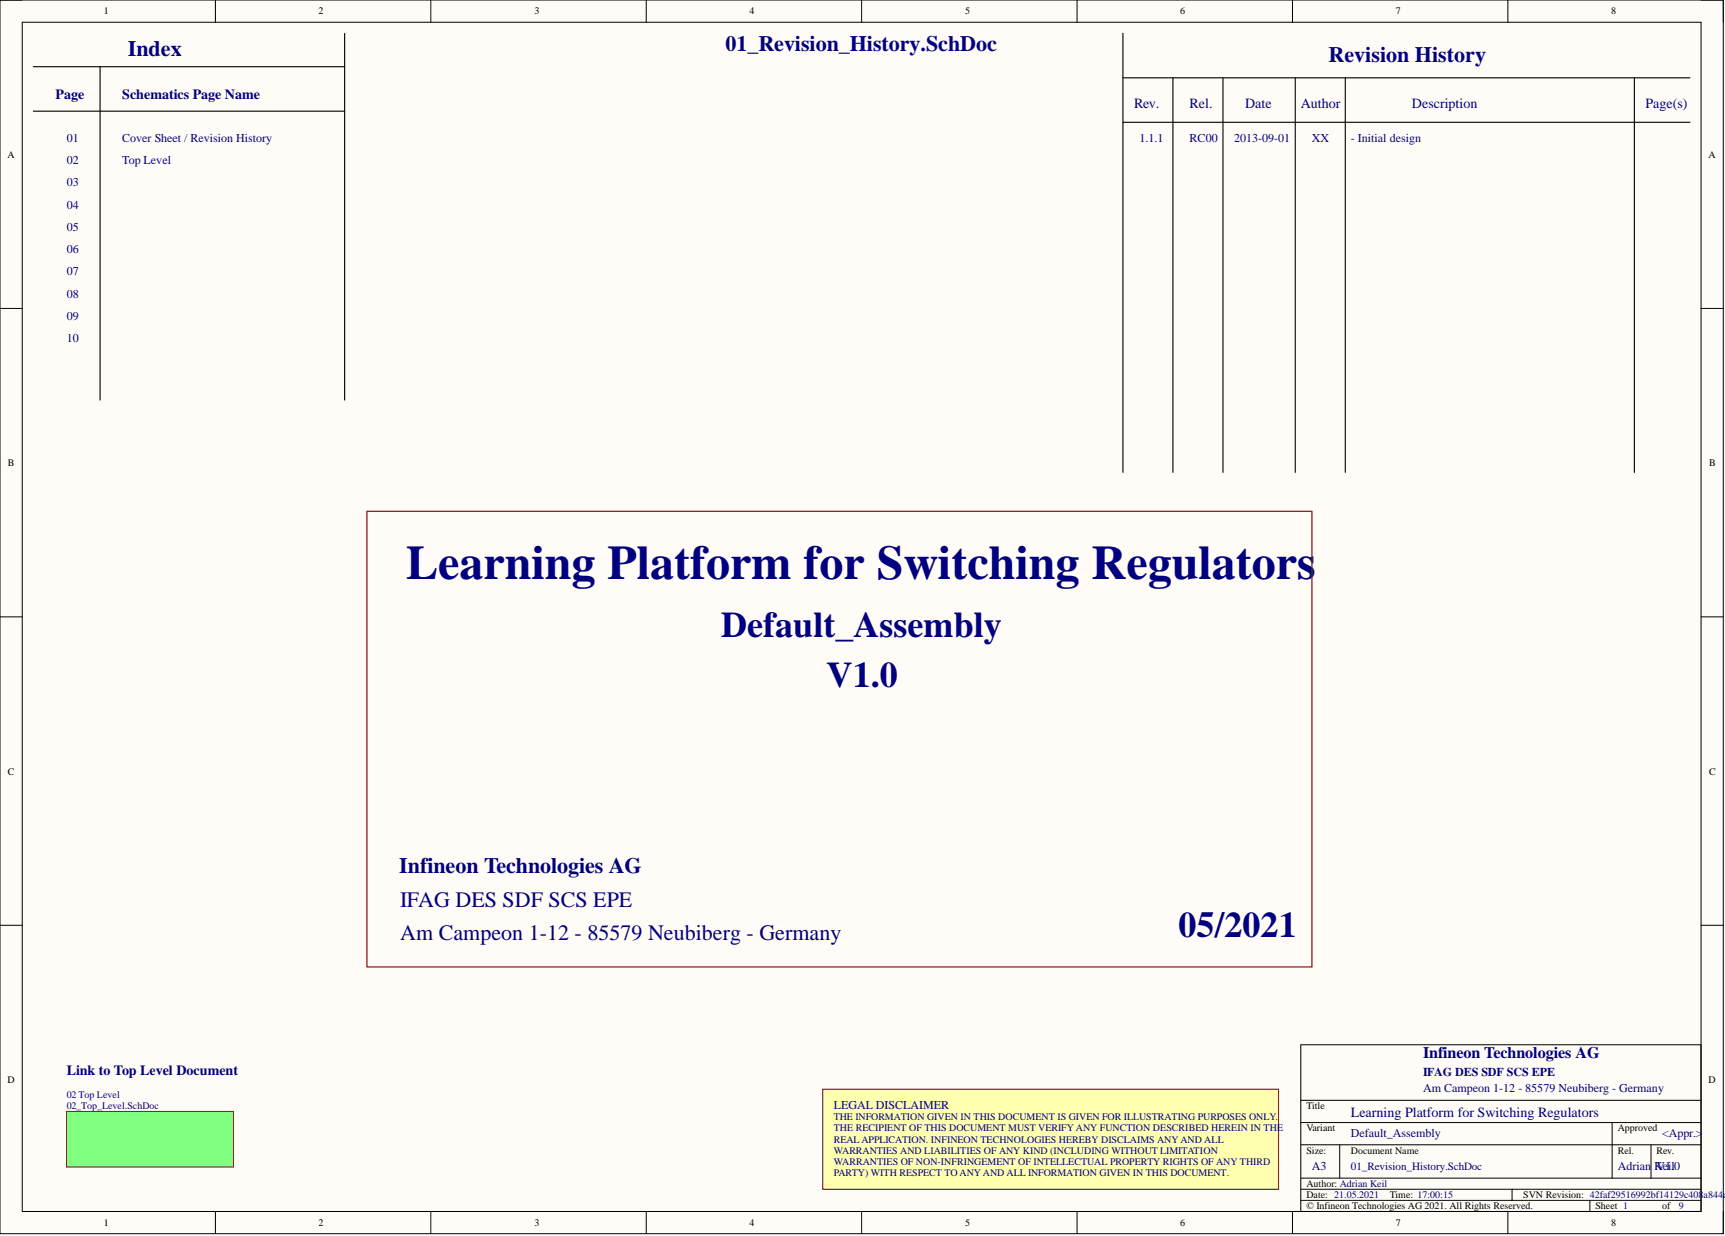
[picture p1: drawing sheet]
<svg xmlns="http://www.w3.org/2000/svg" width="393mm" height="282mm" viewBox="0 0 393 282" stroke-linecap="round" stroke-linejoin="round" font-family="sans-serif">
<defs><g id="words">
<text font-size="11" fill="#000080" x="92.6" y="132">Learning Platform for Switching Regulators</text>
<g font-size="8.2" fill="#000080">
<text x="164.5" y="145.2">Default_Assembly</text>
<text x="188.5" y="156.6">V1.0</text>
<text x="268.7" y="213.7">05/2021</text>
</g>
<g font-size="5" fill="#000080">
<text x="165.4" y="11.6">01_Revision_History.SchDoc</text>
<text x="29.2" y="12.8">Index</text>
<text x="303" y="14.1">Revision History</text>
<text x="91.1" y="199.1">Infineon Technologies AG</text>
<text x="91.3" y="206.7">IFAG DES SDF SCS EPE</text>
<text x="91.3" y="214.3">Am Campeon 1-12 - 85579 Neubiberg - Germany</text>
</g>
<text font-size="3.7" fill="#000080" x="324.5" y="241.3">Infineon Technologies AG</text>
<g font-size="3.2" fill="#000080">
<text x="12.7" y="22.6">Page</text>
<text x="27.9" y="22.6">Schematics Page Name</text>
<text x="258.6" y="24.7">Rev.</text>
<text x="271.3" y="24.7">Rel.</text>
<text x="283.9" y="24.7">Date</text>
<text x="296.6" y="24.7">Author</text>
<text x="322" y="24.7">Description</text>
<text x="375.2" y="24.7">Page(s)</text>
<text x="15.2" y="245.2">Link to Top Level Document</text>
<text x="308" y="254.8">Learning Platform for Switching Regulators</text>
</g>
<g font-size="2.7" fill="#000080">
<text x="15.2" y="32.4">01</text>
<text x="27.9" y="32.4">Cover Sheet / Revision History</text>
<text x="259.9" y="32.4">1.1.1</text>
<text x="271.3" y="32.4">RC00</text>
<text x="281.4" y="32.4">2013-09-01</text>
<text x="299.2" y="32.4">XX</text>
<text x="308" y="32.4">- Initial design</text>
<text x="15.2" y="37.4">02</text>
<text x="27.9" y="37.4">Top Level</text>
<text x="15.2" y="42.5">03</text>
<text x="15.2" y="47.6">04</text>
<text x="15.2" y="52.6">05</text>
<text x="15.2" y="57.7">06</text>
<text x="15.2" y="62.8">07</text>
<text x="15.2" y="67.8">08</text>
<text x="15.2" y="72.9">09</text>
<text x="15.2" y="78">10</text>
<text x="324.5" y="245.3">IFAG DES SDF SCS EPE</text>
<text x="324.5" y="249.1">Am Campeon 1-12 - 85579 Neubiberg - Germany</text>
<text x="190.1" y="252.9">LEGAL DISCLAIMER</text>
<text x="308" y="259.2">Default_Assembly</text>
<text x="379" y="259.2">&lt;Appr.&gt;</text>
<text x="299.2" y="266.8">A3</text>
<text x="368.9" y="266.8">Adrian</text>
<text x="377.2" y="266.8">Keil</text>
<text x="377.7" y="266.8">V1.0</text>
</g>
<text font-size="2.5" fill="#000080" x="308" y="266.9">01_Revision_History.SchDoc</text>
<g font-size="2.3">
<text x="23.7" y="3.3">1</text>
<text x="72.6" y="3.3">2</text>
<text x="121.9" y="3.3">3</text>
<text x="170.9" y="3.3">4</text>
<text x="220.1" y="3.3">5</text>
<text x="269.1" y="3.3">6</text>
<text x="318.3" y="3.3">7</text>
<text x="367.4" y="3.3">8</text>
<text x="1.7" y="36">A</text>
<text x="389.6" y="36">A</text>
<text x="1.8" y="106.3">B</text>
<text x="389.7" y="106.3">B</text>
<text x="1.8" y="176.6">C</text>
<text x="389.7" y="176.6">C</text>
<text x="1.7" y="247">D</text>
<text x="389.6" y="247">D</text>
<text x="297.9" y="253">Title</text>
<text x="297.9" y="263.1">Size:</text>
<text x="297.9" y="258">Variant</text>
<text x="308" y="263.1">Document Name</text>
<text x="368.9" y="263.1">Rel.</text>
<text x="368.9" y="258">Approved</text>
<text x="377.7" y="263.1">Rev.</text>
<text x="297.9" y="273.2">Date: 21.05.2021</text>
<text x="297.9" y="275.8">© Infineon Technologies AG 2021. All Rights Reserved.</text>
<text x="297.9" y="270.7">Author: Adrian Keil</text>
<text x="316.9" y="273.2">Time: 17:00:15</text>
<text x="347.3" y="273.2">SVN Revision: 42faf29516992bf14129c408a844d9</text>
<text x="363.8" y="275.8">Sheet 1</text>
<text x="379" y="275.8">of</text>
<text x="23.7" y="279.6">1</text>
<text x="72.6" y="279.6">2</text>
<text x="121.9" y="279.6">3</text>
<text x="170.9" y="279.6">4</text>
<text x="220.1" y="279.6">5</text>
<text x="269.1" y="279.6">6</text>
<text x="318.3" y="279.6">7</text>
<text x="367.4" y="279.6">8</text>
</g>
<g font-size="2.3" fill="#000080">
<text x="15.2" y="250.4">02 Top Level</text>
<text x="15.2" y="253">02_Top_Level.SchDoc</text>
<text x="190.1" y="255.5">THE INFORMATION GIVEN IN THIS DOCUMENT IS GIVEN FOR ILLUSTRATING PURPOSES ONLY.</text>
<text x="190.1" y="258">THE RECIPIENT OF THIS DOCUMENT MUST VERIFY ANY FUNCTION DESCRIBED HEREIN IN THE</text>
<text x="190.1" y="260.6">REAL APPLICATION. INFINEON TECHNOLOGIES HEREBY DISCLAIMS ANY AND ALL</text>
<text x="190.1" y="263.1">WARRANTIES AND LIABILITIES OF ANY KIND (INCLUDING WITHOUT LIMITATION</text>
<text x="190.1" y="265.6">WARRANTIES OF NON-INFRINGEMENT OF INTELLECTUAL PROPERTY RIGHTS OF ANY THIRD</text>
<text x="190.1" y="268.2">PARTY) WITH RESPECT TO ANY AND ALL INFORMATION GIVEN IN THIS DOCUMENT.</text>
<text x="382.8" y="275.8">9</text>
</g>
</g></defs>
<path d="M0 0h393v281.3h-393z" fill-rule="evenodd" fill="#fffcf8"/>
<path d="M0 0h393v281.3h-393z" fill="none" stroke="#000" stroke-width=".23"/>
<path d="M5.1 5.1h382.8v271.2h-382.8z" fill-rule="evenodd" fill="#fffcf8"/>
<g fill="none" stroke="#000" stroke-width=".23">
<path d="M0 0h5.1M5.1 5.1h382.8v271.2h-382.8zM49.1 0v5.1M98.2 0v5.1M147.4 0v5.1M196.5 0v5.1M245.6 0v5.1M294.7 0v5.1M343.8 0v5.1M387.9 0h5.1v5.1M0 70.3h5.1M387.9 70.3h5.1"/>
<path d="M0 140.7h5.1M387.9 140.7h5.1M0 211h5.1M387.9 211h5.1M296.6 238.3h91.3v38h-91.3zM296.6 250.9h91.3M296.6 256h91.3M367.6 256v12.7M49.1 276.3v5M98.2 276.3v5M147.4 276.3v5M196.5 276.3v5"/>
<path d="M245.6 276.3v5M294.7 276.3v5M296.6 273.7h91.3M296.6 268.7h91.3M296.6 261.1h91.3M296.6 271.2h91.3M305.5 261.1v7.6M343.8 276.3v5M344.8 271.2v2.5M362.5 273.7v2.6M376.5 261.1v7.6M393 276.3v5"/>
</g>
<path d="M83.7 116.6h215.5v103.9h-215.5z" fill="none" stroke="#800000" stroke-width=".25"/>
<path d="M187.6 248.4h103.9v22.8h-103.9z" fill-rule="evenodd" fill="#ffffb0"/>
<path d="M187.6 248.4h103.9v22.8h-103.9z" fill="none" stroke="#800000" stroke-width=".23"/>
<path d="M7.6 15.2h71M22.8 15.2v76.1M78.6 7.6v83.7M256.1 17.7h129.3M256.1 7.6v100.1M267.5 17.7v90M278.9 17.7v90M295.4 17.7v90M306.8 17.7v90M372.7 17.7v90M7.6 25.4h71M256.1 27.9h129.3" fill="none" stroke="#000" stroke-width=".25"/>
<path d="M15.2 253.5h38v12.6h-38z" fill-rule="evenodd" fill="#80ff80"/>
<path d="M15.2 253.5h38v12.6h-38z" fill="none" stroke="#800000" stroke-width=".23"/>
<use href="#words"/>
</svg>
